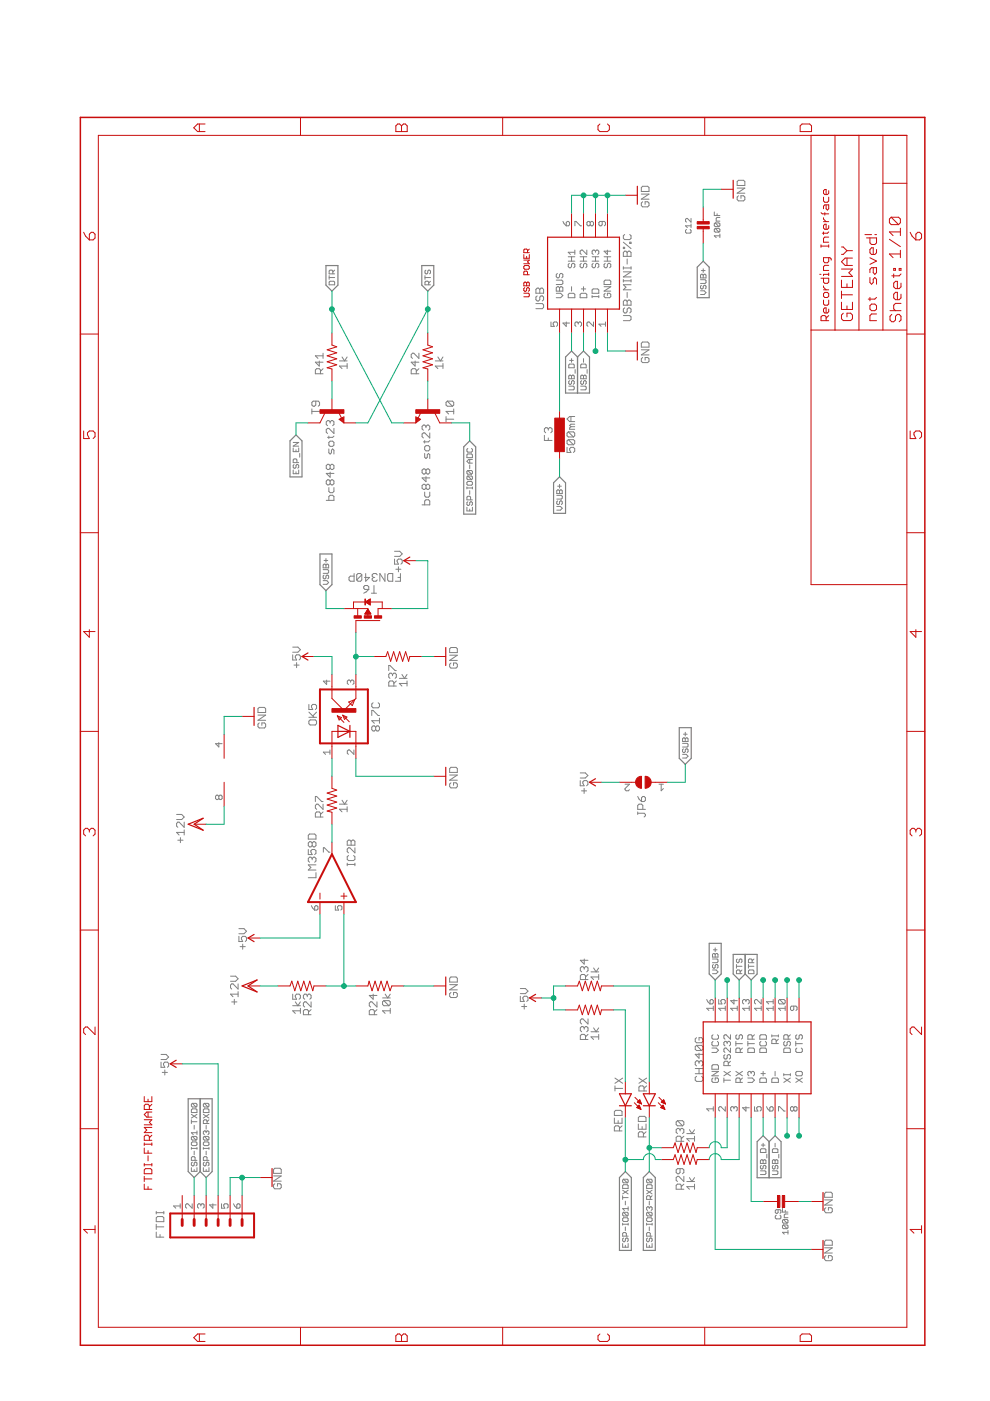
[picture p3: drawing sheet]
<svg xmlns="http://www.w3.org/2000/svg" width="210mm" height="297mm" viewBox="0 0 210 297" stroke-linecap="round" stroke-linejoin="round" font-family="sans-serif">
<g fill="none" stroke="#808080" stroke-width=".21">
<path d="M136 39.8l.2-.3h1.1l.3 .3v.8h-1.6zM156.3 38.5l.3-.3h1l.3 .3v.8h-1.6zM156.3 39.9h1.6l-1.6 1.1h1.6M69.8 59.8l.2-.2h.8l.2 .2v.6h-1.2zM69.8 58.4v.8M69.8 58.8h1.2M70.6 58.1v-.6l-.2-.2h-.4l-.2 .2v.6h1.2M71 57.3l-.4 .4M90.1 58.8h1.2M90.1 58.4v.8M90.3 57.3l-.2 .2v.4l.2 .2 .4-.2v-.4l.2-.2 .4 .2v.4l-.2 .2M91.3 59.6l-.4 .4"/>
<path d="M117.9 59.4h1.2l.2 .2v.5l-.2 .2h-1.2M118.2 58l-.3 .2v.5l.3 .2 .4-.2v-.5l.3-.2 .4 .2v.5l-.2 .2M119.4 46.9l.7 1M120.1 47.2l.4-.3 .3 .3v.4l-.3 .3h-.4zM120.5 55.4h1.4M120.5 54.4h1.4M120.7 55.8l-.2 .3v.4l.2 .3 .5-.3v-.4l.2-.3 .5 .3v.4l-.3 .3M121.2 54.4v1M121.9 53v1M121.9 53.5h-1.4l.4 .5M121.9 47.9v-1h.2l1 1h.2M123 55.4h1.4"/>
<path d="M123 54.4h1.4M123.3 55.8l-.3 .3v.4l.5 .3 .2-.3v-.4l.5-.3 .2 .3v.4l-.2 .3M123.7 54.4v1M124.4 53v1l-.9-1h-.2l-.3 .3v.4l.3 .3M125.1 47.2l.3-.3 .4 .3v.4l-.2 .3-.5-.3M125.1 47.2l-.2-.3-.5 .3v.4l.3 .3 .4-.3M125.1 47.2v.4M125.5 55.4h1.5M125.5 54.4h1.5M125.8 55.8l-.3 .3v.4l.3 .3 .5-.3v-.4l.2-.3 .5 .3v.4l-.3 .3M126.3 53.3l.2-.3 .5 .3v.4l-.3 .3M126.3 53.3l-.3-.3-.5 .3v.4l.3 .3"/>
<path d="M126.3 53.3v.2M126.3 54.4v1M127.7 46.9v.7l-.3 .3-.4-.3v-.4l.2-.3h.9l.3 .3v.4l-.3 .3M128.1 59.6l.2-.2h1l.2 .2v.7h-1.4zM128.1 55.4h1.4M128.1 54.4h1.4M128.3 55.8l-.2 .3v.4l.2 .3 .5-.3v-.4l.2-.3h.3l.2 .3v.4l-.2 .3M128.8 53v1l-.7-.7h1.4M128.8 54.4v1M132.2 53.5l.2-.2h.3l.3 .2 .2-.2h.3l.3 .2v.9h-1.6zM132.2 52.4h.2v.3h-.2zM132.2 56.5v.6"/>
<path d="M132.2 59.3v.5M132.2 59.5h1.6M132.2 57.6h1.6l-1.6 1.1h1.6M132.2 56.8h1.6M132.2 51.4l1.6 1.3M132.4 49.7l-.2 .3v.5l.2 .3h1.1l.3-.3v-.5l-.3-.3M133 53.5v.9M133 54.9v1.1M133.5 51.4h.3v.2h-.3zM133.8 56.5v.6M133.8 59.3v.5M136 41.1h1.6l-1.6 1.1h1.6"/>
<path d="M136.2 42.8l-.2 .3v.5l.2 .3h1.1l.3-.3v-.5l-.3-.3h-.5v.5M145.5 48.6l-.1 .3v.3l.1 .2h.8l.2-.2v-.3l-.2-.3M146.5 47.9h-1.1l.3 .4M146.5 46.3v.8l-.8-.8-.3 .2v.4l.1 .2M146.5 47.5v.8M148.5 58.3l.2-.2 .4 .2 .4-.2 .2 .2v.6h-1.2zM148.5 59.3h1l.2 .2v.4l-.2 .2h-1M148.7 57.4h.8M149.1 57v.8M149.1 58.3v.6M151.4 44.9v.8h1.2M151.7 47.3h.7l.2 .2v.4l-.2 .1"/>
<path d="M151.7 48.4h.7l.2 .2v.4l-.2 .2M151.7 48.4l-.3 .2v.4l.3 .2h.7M151.7 47.3l-.3 .2v.4l.3 .1h.7M151.7 48.4l.7 .8M151.7 47.3l.7 .7M152 45.3v.4M152.6 50h-1.2l.4 .4M152.6 49.6v.8M152.6 46.1h-.6l-.2 .2v.6h.8M156.6 41.5l-.3 .3v.5l.3 .3h1l.3-.3v-.5l-.3-.3h-.5v.6M67.7 76.5v1.1l-.8-.8h1.6M67.9 79.2v-.8l-.2-.2h-.6l-.2 .2v.8h1.6"/>
<path d="M68.5 78.2l-.6 .5M68.5 75.4h-1.6l.5 .6M68.5 74.9v1.1M72 76.5h1.6M72.5 75.7l.6 .8 .5-.8M73.6 77.6h-1.6l.5 .5M73.6 77.1v1M88 76.5v1.1l-.8-.8h1.6M88.3 79.2v-.8l-.3-.2h-.5l-.3 .2v.8h1.6M88.8 74.9v1.1l-1.1-1.1h-.2l-.3 .3v.5l.3 .3M88.8 78.2l-.5 .5M90.9 60.4v-.6l-.2-.2h-.4l-.2 .2v.6h1.2"/>
<path d="M92.3 76.5h1.6M92.8 75.7l.6 .8 .5-.8M93.9 77.6h-1.6l.5 .5M93.9 77.1v1M113.6 61.4l.3-.3h.3l.2 .3 .3-.3h.3l.3 .3v.8h-1.7zM113.6 64.4h1.4l.3 .2v.6l-.3 .2h-1.4M113.9 62.7l-.3 .3v.5l.3 .3h.3l.2-.3v-.5l.3-.3h.3l.3 .3v.5l-.3 .3M114.4 61.4v.8M116.8 68.3v.9h.7l-.2-.7 .2-.2h.5l.2 .2v.5l-.2 .2M117.9 62.2h1l.4 .5-.4 .4h-1M117.9 61l.3-.2 .4 .2 .5-.2 .2 .2v.7h-1.4zM118.6 61v.7"/>
<path d="M120.1 68.3v.9l-.7-.7h1.4M120.5 62.4l.2-.2h.9l.3 .2v.7h-1.4zM120.6 79.7l.2-.2 .4 .2 .4-.2 .2 .2v.6h-1.2zM120.8 77.2h.8l.2 .2v.6h-1.2v-.6zM120.8 76.4h.8M121.2 60.8v.9M121.2 76v.8M121.2 79.7v.6M121.9 78.4v.7M122.6 68.5l-.2-.2-.5 .2v.5l.2 .2M122.6 68.5l.2-.2 .5 .2v.5l-.2 .2M122.6 68.5v.2"/>
<path d="M123 62.4l.3-.2h.9l.2 .2v.7h-1.4zM123.1 79.7l.2-.2 .4 .2 .4-.2 .2 .2v.6h-1.2zM123.3 61.3h.9M123.3 77.2h.8l.2 .2v.6h-1.2v-.6zM123.7 60.8v.9M123.7 76v.8M123.7 79.7v.6M124.5 78.4v.7M125.5 61.5l.3-.2h.9l.3 .2v.7h-1.5zM125.5 62.9h1.5M125.5 62.7v.4M125.8 68.3v.9l-.9-.9h-.2l-.3 .2v.5l.3 .2"/>
<path d="M127 62.7v.4M128.1 60.8h1.4l-1.4 .9h1.4M128.3 62.2l-.2 .2v.5l.2 .2h1l.2-.2v-.5l-.2-.2h-.5v.5M128.4 68.7h-1.4l.4 .5M128.4 68.3v.9M132.2 66.9h1.3l.3 .3v.5l-.3 .3h-1.3M132.2 63.9l.2-.3h.3l.3 .3 .2-.3h.3l.3 .3v.8h-1.6zM132.4 65.3l-.2 .2v.6l.2 .3h.3l.3-.3v-.6l.2-.2h.3l.3 .2v.6l-.3 .3M133 62v1.1M133 63.9v.8M133.8 60.4h-1.6l.5 .5-.5 .5h1.6M136 74.2h1.6l-1.6 1h1.6"/>
<path d="M136.2 75.8l-.2 .3v.5l.2 .3h1.1l.3-.3v-.5l-.3-.3h-.5v.5M136.2 72.5h1.1l.3 .3v.8h-1.6v-.8zM148.5 61.7h.8l.4 .3-.4 .4h-.8M148.7 60.5l-.2 .2v.4l.2 .2 .4-.2v-.4l.2-.2 .4 .2v.4l-.2 .2M62.2 93.8h1.1l-1.1 .8h1.1M62.2 95v.8h1.1v-.8M62.2 99.7v.7h1.1v-.7M62.4 98.5l-.2 .2v.4l.2 .2 .4-.2v-.4l.1-.2 .4 .2v.4l-.2 .2M62.8 95.4v.4M62.9 98.1v-.6l-.1-.2h-.4l-.2 .2v.6h1.1M63.5 96.1v.8M66.1 87.2h1.7"/>
<path d="M66.1 86.7v1.1M67 85v.9l-.3 .2h-.3l-.3-.2v-.6l.3-.3h1.1l.3 .3v.6l-.3 .2M69.7 93.8l.3-.3h.5l.3 .3v.6l-.3 .2h-.5l-.3-.2zM69.7 95.2v.8l.3 .3 .3-.3v-.5l.2-.3 .3 .3v.8M69.7 92.5v.5M70 89.5l.3-.3h.2l.3 .3v.5l-.3 .3M70 98.7l.3-.3h.2l.3 .3v.6l-.3 .2h-.2l-.3-.2M70 89.5l-.3-.3h-.3l-.2 .3v.5l.2 .3M70 98.7l-.3-.3h-.3l-.2 .3v.6l.2 .2h.3l.3-.2M70 89.5v.2M70 98.7v.6M70.8 90.8v1.1l-1.1-1.1h-.3l-.2 .3v.5l.2 .3"/>
<path d="M70.8 92.5l-.3 .2h-1.1M90 94.8l.3-.3h.5l.3 .3v.5l-.3 .3h-.5l-.3-.3zM90 96.1v.8l.3 .3 .3-.3v-.5l.2-.3 .3 .3v.8M90 93.4v.5M90.3 90.4l.3-.3h.2l.3 .3v.6l-.3 .2M90.3 99.7l.3-.3h.2l.3 .3v.5l-.3 .3h-.2l-.3-.3M90.3 90.4l-.3-.3h-.2l-.3 .3v.6l.3 .2M90.3 99.7l-.3-.3h-.2l-.3 .3v.5l.3 .3h.2l.3-.3M90.3 90.4v.3M90.3 99.7v.5M91.1 91.8v1.1l-1.1-1.1h-.2l-.3 .2v.6l.3 .3M91.1 93.4l-.3 .3h-1"/>
<path d="M94.6 88.9h1.6M94.6 88.3v1.1M94.8 85l-.2 .3v.6l.2 .2h1.1M94.8 85h1.1l.3 .3v.6l-.3 .2M94.8 85l1.1 1.1M96.2 87.2h-1.6l.5 .6M96.2 86.7v1.1M99.2 95.1l-.2 .2v.4l.2 .2h.8l.2-.2v-.4l-.2-.2M99.2 96.2h.8l.2 .2v.6h-1.2v-.6zM99.2 99.8l-.2 .1v.4l.2 .2h.8M99.2 99.8h.8l.2 .1v.4l-.2 .2M99.2 99.8l.8 .7"/>
<path d="M99.6 97.4v.8M99.6 98.6v.8M100.2 97.4h-.8l-.4 .4 .4 .4h.8M115.4 92.3v1.1h1.7M116.2 90.9l-.2-.2h-.3l-.3 .2v.6l.3 .3M116.2 90.9v.3M116.2 92.9v.5M116.2 90.9l.3-.2h.3l.3 .2v.6l-.3 .3M120.2 94.8v1.1h.9l-.3-.5v-.3l.3-.3h.5l.3 .3v.6l-.3 .2M120.5 91.6l-.3 .2v.6l.3 .2h1.1M120.5 93.2l-.3 .3v.5l.3 .3h1.1M120.5 93.2h1.1l.3 .3v.5l-.3 .3"/>
<path d="M120.5 91.6h1.1l.3 .2v.6l-.3 .2M120.5 93.2l1.1 1.1M120.5 91.6l1.1 1M120.6 81.9h1l.2 .2v.4l-.2 .2h-1M120.8 80.7l-.2 .2v.4l.2 .2 .4-.2v-.4l.2-.2 .4 .2v.4l-.2 .2M121.1 90.5l-.3 .2v.3h1.1M121.1 90.5h.8M121.1 88.3v1.1M121.9 89.9h-.8l-.3 .3 .3 .3M121.9 88.3h-1.1l-.6 .5 .6 .6h1.1M123.1 81.9h1l.2 .2v.4l-.2 .2h-1M123.3 80.7l-.2 .2v.4l.2 .2 .4-.2v-.4l.2-.2 .4 .2v.4l-.2 .2"/>
<path d="M62.8 100v.4M68.5 119.8l.2-.2 .4 .2 .4-.2 .2 .2v.6h-1.2zM68.7 118.8h.8M69.1 118.4v.8M69.1 119.8v.6M69.2 106.1h1.6v-.8l-.3-.3h-.5l-.3 .3v.8M69.7 103.4v.8l.3 .3h.5l.3-.3v-.8M70 102l.3-.3h.2l.3 .3v.6l-.3 .2h-.2l-.3-.2M70 102l-.3-.3h-.3l-.2 .3v.6l.2 .2h.3l.3-.2M70 100.1v1.1l-.8-.8h1.6M70 102v.6M83.7 118.5v1.1h.8l-.3-.5v-.3l.3-.3h.5l.3 .3v.5l-.3 .3"/>
<path d="M83.7 116.9h1.1l.5 .5-.5 .6h-1.1M89.5 107h1.6v-.8l-.3-.2h-.5l-.3 .2v.8M90 104.3v.8l.3 .3h.5l.3-.3v-.8M90.3 103l.3-.3h.2l.3 .3v.5l-.3 .3h-.2l-.3-.3M90.3 103l-.3-.3h-.2l-.3 .3v.5l.3 .3h.2l.3-.3M90.3 101v1.1l-.8-.8h1.6M90.3 103v.5M99 103.3v.4M99 107.5v.8h1.2v-.8M99 103.5h1.2M99.2 100.9l-.2 .2v.4l.2 .2h.8M99.2 100.9l.8 .8"/>
<path d="M99.2 102.1h.8l.2 .2v.4l-.2 .2h-.8l-.2-.2v-.4zM99.2 106.4l-.2 .2v.4l.2 .2 .4-.2v-.4l.2-.2 .4 .2v.4l-.2 .2M99.2 100.9h.8l.2 .2v.4l-.2 .2M99.6 104v.8M99.6 107.9v.4M99.8 106v-.6l-.2-.2h-.4l-.2 .2v.6h1.2M100.2 103.3v.4M118 105h1l.2 .2v.4l-.2 .2h-1M118 107.4h.8l.4 .4-.4 .4h-.8M118.2 106.2l-.2 .2v.4l.2 .2 .4-.2v-.4l.2-.2 .4 .2v.4l-.2 .2M118.2 103.9l.4 .2 .4-.2 .2 .2v.5h-1.2v-.5zM118.2 103.1h.8"/>
<path d="M118.6 102.7v.8M118.6 104.1v.5M62.1 138.8v1.1h.8l-.3-.5v-.3l.3-.3h.5l.3 .3v.6l-.3 .2M62.1 137.2h1.1l.5 .6-.5 .5h-1.1M68.5 120.8h1l.2 .2v.4l-.2 .2h-1M68.5 123.1h.8l.4 .4-.4 .4h-.8M68.7 121.9l-.2 .2v.4l.2 .2 .4-.2v-.4l.2-.2 .4 .2v.4l-.2 .2M75.1 121.6v1.6h-.8l-.3-.2v-.6l.3-.2h.8M76.7 121.9v1.1l-.2 .2h-.6l-.3-.2M76.7 121.9l-.2-.3h-.6l-.3 .3v1.1M76.7 121.9l-1.1 1.1M77.4 124.1h.5l.3 .3v.6h-.8l-.3-.3v-.3z"/>
<path d="M77.5 121.6v1.6l.9-.8h-1.1M78.2 125l-1.1 .8M78.7 125.8h1.1M79.2 122.4l-.3 .3v.3l.3 .2h.5l.3-.2M79.2 122.4h.3M79.3 124.1v1.7M80 121.9l-.3-.3h-.5l-.3 .3v.3l.3 .2M81.6 121.6v1.6l-1.1-1.6v1.6M82.4 121.6h.9v1.6h-.9l-.2-.2v-1.1zM83.9 120.7h1.1M84.4 122.4h.5M84.5 120.2v1"/>
<path d="M84.9 121.6v1.6h-1.1M95.3 137.6l.3-.3h1.1l.3 .3v.8h-1.7zM95.3 138.9h1.7l-1.7 1.1h1.7M46.4 157.4v1l-.7-.7h1.4M54.7 150.3l.3-.3h1.1l.2 .3v.8h-1.6zM54.7 151.6h1.6l-1.6 1.1h1.6M55 153.3l-.3 .2v.6l.3 .2h1.1l.2-.2v-.6l-.2-.2h-.6v.5M62.3 141h1.1M62.9 140.5v1.1M65.5 151l1.1 1.1M65.5 149.4v1h.8l-.3-.5v-.3l.3-.2h.5l.3 .2v.6l-.3 .2M65.5 152.1h1.6"/>
<path d="M65.8 152.6h1l.3 .3v.5l-.3 .3h-1l-.3-.3v-.5zM67.1 151l-.8 .8M69.3 144.2v.9l-.7-.7h1.4M70 159.5h-1.4l.4 .4M70 159v.9M74.3 144.4l.3-.2 .4 .2v.5l-.2 .2M74.3 144.4l-.2-.2-.5 .2v.5l.3 .2M74.3 144.4v.3M75 159v.9l-.9-.9h-.2l-.3 .2v.5l.3 .2M78.8 151.7v-1.1h.3l1.1 1.1h.3M79.1 149l-.3 .3v.5l.3 .3h1.1l.3-.3v-.5l-.3-.3M79.7 154.2l-.3-.3h-.3l-.3 .3v.5l.3 .3h.3l.3-.3"/>
<path d="M79.7 154.2l.2-.3h.3l.3 .3v.5l-.3 .3h-.3l-.2-.3M79.7 154.2v.5M80.5 152.3v1.1M80.5 152.8h-1.7l.6 .6M82.4 142.2v-1.1h.3l1.1 1.1h.2M83.2 143l-.2-.3h-.3l-.3 .3v.6l.3 .2M83.2 143l.3-.3h.3l.2 .3v.6l-.2 .2M83.2 143v.3M83.5 145.5v-.8l-.3-.3h-.5l-.3 .3v.8h1.6M84 144.4l-.5 .5M84.7 143.8h1.6M85.2 143l.6 .8 .5-.8"/>
<path d="M86.3 144.9h-1.6l.5 .6M86.3 144.4v1.1M95.6 140.6l-.3 .2v.6l.3 .2h1.1l.3-.2v-.6l-.3-.2h-.5v.5M144.7 159.9h.8l.4 .4-.4 .4h-.8M144.7 156.6l.2-.2 .4 .2 .4-.2 .2 .2v.6h-1.2zM144.7 157.6h1l.2 .2v.4l-.2 .2h-1M144.9 158.8l-.2 .2v.4l.4 .2 .2-.2v-.4l.4-.2 .2 .2v.4l-.2 .2M144.9 155.7h.8M145.3 155.3v.7M145.3 156.6v.6M37.4 172.7h1.1l.6 .5-.6 .6h-1.1M37.7 178.1h1.1"/>
<path d="M38.2 177.6v1.1M39.1 176.5h-1.7l.6 .5M39.1 174.3v1.1l-1.1-1.1h-.3l-.3 .3v.5l.3 .3M39.1 176v1M46.4 168.8l-.2-.2-.5 .2v.5l.2 .2 .5-.2M46.4 168.8l.2-.2 .5 .2v.5l-.2 .2-.5-.2M46.4 168.8v.5M65.4 177.1l.2-.3h1.1l.3 .3v.8h-1.6zM66.2 178.7l.3-.2h.2l.3 .2v.6l-.3 .3h-.2l-.3-.3M66.2 178.7l-.3-.2h-.3l-.2 .2v.6l.2 .3h.3l.3-.3M66.2 178.7v.6M66.9 169.9v-1h.2l1.1 1h.3"/>
<path d="M67.9 173.2v-.8l-.2-.3h-.6l-.2 .3v.8h1.6M68.5 170.5v1.1l-1.1-1.1h-.3l-.2 .3v.5l.2 .3M68.5 172.1l-.6 .6M72 170.5h1.6M72.5 169.7l.6 .8 .5-.8M73.6 171v1.1M73.6 171.6h-1.6l.5 .5M73.6 178.4l.3-.3h.3l.2 .3 .3-.3h.3l.2 .3v.8h-1.6zM74.4 178.4v.8M75.2 179.7v1.1l-1-1.1h-.3l-.3 .3v.6l.3 .2M95.3 164.3h1.7l-1.7 1.1h1.7M95.6 162.7h1.1l.3 .3v.8h-1.7v-.8z"/>
<path d="M95.6 166l-.3 .2v.6l.3 .2h1.1l.3-.2v-.6l-.3-.2h-.5v.5M123 165.5v1.1h.8l-.2-.5v-.3l.2-.3h.6l.3 .3v.5l-.3 .3M123 163.9h1.1l.6 .5-.6 .6h-1.1M123.3 167.7h1.1M123.8 167.2v1M132.5 166.3h1l-1 .9 .3 .5h.4l.3-.3M135.2 172.4h1.4l.2 .3v.3l-.2 .2M135.2 172.1v.6M135.2 168.9l.3 .5 .5 .5M136 169.1l.3-.2h.3l.2 .2v.6l-.2 .2h-.6zM136.3 171.6v-.8l-.3-.3h-.5l-.3 .3v.8h1.6M139.7 166.3h1"/>
<path d="M140.2 166.3v1.4l.5-.5M50.7 198.5v1.1h.8l-.3-.5v-.3l.3-.3h.5l.3 .3v.5l-.3 .3M50.7 196.9h1l.6 .5-.6 .6h-1M65.4 180.1v1.1h.8l-.3-.6v-.2l.3-.3h.5l.3 .3v.5l-.3 .3M66 192l.7 1M66.2 182l.3-.3h.2l.3 .3v.5l-.3 .3M66.2 182l-.3-.3h-.3l-.2 .3v.5l.2 .3M66.2 182v.3M66.7 192.3l.5-.3 .2 .3v.4l-.2 .3h-.5zM67 185v1.1h-1.6M67 183.4h-1.6l.5 .5-.5 .6h1.6M68.6 180.7v-1h.2l.9 1h.3"/>
<path d="M71.1 192v1h.7l-.2-.5 .2-.5h.5l.2 .3v.4l-.2 .3M73.6 183.3h1.6M73.6 183v.6M73.9 181.4l-.3 .3v.5l.3 .3h1.1l.2-.3v-.5l-.2-.3M75.2 183v.6M48.9 207h1.1l.5 .5-.5 .5h-1.1M49.1 212.4h1.1M49.7 211.9v1.1M50.5 210.8h-1.6l.5 .5M50.5 208.6v1.1l-1.1-1.1h-.3l-.2 .3v.5l.2 .3M50.5 210.2v1.1M50.9 200.7h1.1"/>
<path d="M51.5 200.2v1.1M62.1 210.8v1.1h.8l-.3-.6v-.2l.3-.3h.5l.3 .3v.5l-.3 .3M62.1 213.2h1.6M62.6 212.4l.6 .8 .5-.8M63.7 214.3h-1.6l.5 .6M63.7 213.8v1.1M65.2 211.1l-.3-.3h-.3l-.3 .3v.5l.3 .3M65.2 211.1l.2-.3h.3l.3 .3v.5l-.3 .3M65.2 211.1v.2M65.4 215.1v-.8l-.2-.2h-.6l-.3 .2v.8h1.7M66 212.4v1.1l-1.1-1.1h-.3l-.3 .3v.5l.3 .3M66 214.1l-.6 .5"/>
<path d="M79.1 210.8v1.1l-.8-.8h1.6M79.4 215.1v-.8l-.3-.2h-.5l-.3 .2v.8h1.6M79.9 212.4v1.1l-1.1-1.1h-.2l-.3 .3v.5l.3 .3M79.9 214.1l-.5 .5M81.1 211.6h1.6M81.4 212.2l-.3 .2v.6l.3 .2h1.1M81.4 212.2h1.1l.2 .2v.6l-.2 .2M81.4 212.2l1.1 1M81.7 210.8l.5 .8 .5-.8M82.7 214.3h-1.6l.6 .6M82.7 213.8v1.1M95.3 208.8h1.7l-1.7 1.1h1.7"/>
<path d="M95.6 207.1h1.1l.3 .3v.8h-1.7v-.8zM95.6 210.4l-.3 .3v.5l.3 .3h1.1l.3-.3v-.5l-.3-.3h-.5v.5M110.3 211.2v1.1h.8l-.2-.5v-.3l.2-.3h.6l.3 .3v.5l-.3 .3M110.3 209.6h1.1l.6 .5-.6 .6h-1.1M110.6 213.4h1.1M111.1 212.9v1.1M123.9 217.9l-.3-.2h-.3l-.3 .2v.6l.3 .3M123.9 205.2l-.3-.2h-.3l-.3 .2v.6l.3 .3M123.9 205.2l.2-.2h.3l.3 .2v.6l-.3 .3M123.9 217.9l.2-.2h.3l.3 .2v.6l-.3 .3M123.9 203.3v1.1l-.9-.8h1.7M123.9 205.2v.3"/>
<path d="M123.9 217.9v.3M124.1 207.7v-.8l-.2-.3h-.6l-.3 .3v.8h1.7M124.7 216v1.1l-1.1-1.1h-.3l-.3 .3v.5l.3 .3M124.7 219.3l-.6 .5M124.7 206.6l-.6 .5M125.3 218.8h1.6M125.3 206.1h1.6M125.9 217.9l.5 .9 .5-.9M125.9 205.2l.5 .9 .5-.9M126.9 219.8h-1.6l.6 .6M126.9 206.6v1.1M126.9 219.3v1.1"/>
<path d="M126.9 207.1h-1.6l.6 .6M149.8 211.9l.7 1M150.5 212.2l.5-.3 .2 .3v.4l-.2 .3h-.5zM151.1 203.3h.9l.2 .2v.4l-.2 .2h-.9M151.1 205.7h.7l.4 .4-.4 .3h-.7M151.1 202.4l.2-.2 .3 .2 .4-.2 .2 .2v.5h-1.1zM151.2 219.4l-.3 .2v.5l.3 .2h.9l.2-.2v-.5l-.2-.2M151.2 213.3v.9M151.2 213.8h-1.4l.5 .4M151.3 204.5l-.2 .2v.4l.3 .2 .2-.2v-.4l.4-.2 .2 .2v.4l-.2 .2M151.3 201.4h.7M151.6 201v.8"/>
<path d="M151.6 202.4v.5M152.4 211.9v1h.7l-.3-.5 .3-.5h.4l.3 .3v.4l-.3 .3M153.8 213.3v.9M153.8 213.8h-1.4l.4 .4M154.9 219.4v.9l-1-.9-.4 .2v.5l.2 .2M155.6 211.9v1l-.7-.7h1.4M156.1 204.9h1.2M156.1 204.5v.8M156.3 219.4l-.3 .2v.5l.3 .2 .4-.2v-.5l.3-.2 .4 .2v.5l-.2 .2M156.3 213.3v.9M156.3 213.8h-1.4l.5 .4M156.3 203.3l-.2 .2v.4l.2 .2 .4-.2v-.4l.2-.2 .4 .2v.4l-.2 .2"/>
<path d="M156.9 206.4v-.5l-.2-.2h-.4l-.2 .2v.5h1.2M157.3 205.7l-.4 .4M158.2 212.2v.2M158.2 212.2l-.3-.3-.5 .3v.4l.3 .3M158.2 212.2l.2-.3 .5 .3v.4l-.3 .3M158.7 204.5v.8M158.7 204.9h1.2M158.9 213.8h-1.5l.5 .4M158.9 213.3v.9M158.9 205.7h.8l.2 .2v.5h-1.2v-.5zM159.5 204.1v-.6l-.2-.2h-.4l-.2 .2v.6h1.2M159.9 203.3l-.4 .4"/>
<path d="M160 219.4l-.5 .5M161.1 219.6l.2-.2h1l.2 .2v.7h-1.4zM161.4 211.9v1l-1-1-.4 .3v.4l.2 .3M161.4 213.3v.9M161.4 213.8h-1.4l.4 .4M163.6 219.4v.5M163.6 219.6h1.4M163.9 211.9v1M163.9 213.3v.9M163.9 213.8h-1.4l.5 .4M163.9 212.4h-1.4l.5 .5M165 219.4v.5"/>
<path d="M165.3 211.9h.9l.3 .3v.4l-.3 .3M165.3 211.9l-.2 .3v.4l.2 .3h.9M165.3 211.9l.9 1M166.5 213.3v.9M166.5 213.8h-1.4l.4 .4M167.6 219.4l-.5 .5M168.3 213.3v.7l-.2 .2-.5-.2v-.4l.2-.3h1l.2 .3v.4l-.2 .2M169 219.4l-.3 .2v.5l.3 .2 .4-.2v-.5l.3-.2 .4 .2v.5l-.2 .2M34.1 225.2v1.1h.8l-.2-.6v-.2l.2-.3h.6l.3 .3v.5l-.3 .3M34.1 223.6h1.1l.6 .5-.6 .5h-1.1M34.4 227.4h1.1M34.9 226.8v1.1"/>
<path d="M40.6 235.3l.2-.2h.8l.2 .2v.6h-1.2zM40.6 237.4v.8M40.6 237.8h1.2M40.6 236.3l1.2 .7M40.8 233.9l-.2 .2v.4l.2 .2h.8M40.8 233.9h.8l.2 .2v.4l-.2 .2M40.8 233.9l.8 .8M41.2 238.6v.8M41.8 239.8v.8M41.8 236.3l-1.2 .7M43.1 235.3l.2-.2h.8l.2 .2v.6h-1.2zM43.1 236.3l1.2 .7"/>
<path d="M43.3 233.9l-.2 .2v.4l.2 .2h.8M43.3 233.9h.8l.2 .2v.4l-.2 .2M43.3 233.9l.8 .8M43.7 240l-.2-.2-.4 .2v.4l.2 .2M43.7 240l.2-.2 .4 .2v.4l-.2 .2M43.7 238.6v.8M43.7 240v.2M43.9 238.2v-.6l-.2-.2h-.4l-.2 .2v.6h1.2M44.3 237.4l-.4 .4M44.3 236.3l-1.2 .7M124.1 220.4v-.8l-.2-.3h-.6l-.3 .3v.8h1.7M130.3 235.7l.2-.3h1.1l.3 .3v.8h-1.6z"/>
<path d="M130.3 237v1.1h1.6v-1.1M130.4 230.8h1.6M130.4 230.2v1.1M130.4 228.6l1.6 1.1M131.1 237.6v.5M131.3 239.8v-.8l-.2-.3h-.6l-.2 .3v.8h1.6M131.9 238.7l-.6 .5M132 228.6l-1.6 1.1M135.3 237l.3-.3h1.1l.3 .3v.8h-1.7zM135.3 238.3v1.1h1.7v-1.1M135.5 228.6l1.6 1.1M136.1 238.9v.5"/>
<path d="M136.5 231.3v-.8l-.2-.3h-.6l-.2 .3v.8h1.6M137 240l-.6 .5M137.1 230.2l-.6 .6M137.1 228.6l-1.6 1.1M143.6 237.6h1.1l.3 .3v.5l-.3 .3M143.6 237.6l-.2 .3v.5l.2 .3h1.1M143.6 237.6l1.1 1.1M144.2 239.5l-.3-.3h-.3l-.2 .3v.6l.2 .2M144.2 239.5l.2-.3h.3l.3 .3v.6l-.3 .2M144.2 239.5v.3M146.2 239.5l.5 .8 .6-.8M147.4 227.6h1.6"/>
<path d="M147.4 226.5h1.6M147.7 228.2l-.3 .3v.5l.3 .3h1.1l.2-.3v-.5l-.2-.3M147.7 220l-.3 .3v.5l.3 .3h1.1l.2-.3v-.5l-.2-.3h-.6v.6M147.7 221.6l-.3 .3v.6l.3 .2h1.1M147.7 221.6h1.1l.2 .3v.6l-.2 .2M147.7 221.6l1.1 1.1M148.2 225.2l-.2-.3h-.3l-.3 .3v.5l.3 .3M148.2 225.2l.3-.3h.3l.2 .3v.5l-.2 .3M148.2 223.3v1.1l-.8-.9h1.6M148.2 225.2v.3M148.2 226.5v1.1M150.9 227.2h1.4l-1.4 .9h1.4"/>
<path d="M150.9 222.2h1l.4 .5-.4 .4h-1M151.2 228.6l-.3 .2v.5l.3 .2h.9l.2-.2v-.5l-.2-.2h-.5v.4M151.2 220.8l-.3 .2v.5l.3 .2h.9l.2-.2v-.5l-.2-.2M151.2 225.7h.9l.2 .3v.7h-1.4v-.7zM151.2 235.1h-1.4l.5 .5M151.2 234.6v1M153.5 229h1.4M153.5 228.6v.9M153.5 227.2l1.4 .9M153.7 223.6l-.2 .2v.5l.4 .2 .3-.2v-.5l.4-.2 .3 .2v.5l-.3 .2M153.8 234.6v1l-1-1-.4 .3v.4l.2 .3M154.2 221l-.3-.2h-.2l-.2 .2v.5l.2 .2"/>
<path d="M154.2 221l.2-.2h.2l.3 .2v.5l-.3 .2M154.2 221v.3M154.4 225.9v-.7l-.2-.2h-.5l-.2 .2v.7h1.4M154.9 222.2v.9l-1-.9-.4 .2v.5l.2 .2M154.9 227.2l-1.4 .9M154.9 225l-.5 .5M155.6 234.9l.3-.3 .4 .3v.4l-.2 .3M155.6 234.9l-.2-.3-.5 .3v.4l.3 .3M155.6 234.9v.2M156 220.8v.9M156 227.2l1.4 .9M156 221.3h1.4"/>
<path d="M157 229.5v-.7l-.3-.2h-.4l-.3 .2v.7h1.4M157 223.1v-.7l-.3-.2h-.4l-.3 .2v.7h1.4M157.4 228.6l-.4 .4M157.4 227.2l-1.4 .9M157.4 222.2l-.4 .5M158.2 234.6v1l-.8-.7h1.5M158.6 228.6h.9l.5 .4-.5 .5h-.9M158.6 220.8v.9M158.6 221.3h1.4M158.8 222.2h.9l.3 .2v.7h-1.4v-.7zM159.3 227.4l-.3-.2-.4 .2v.5l.2 .2M159.3 227.4l.2-.2 .5 .2v.5l-.3 .2"/>
<path d="M159.3 227.4v.2M159.5 220.3v-.7l-.2-.2h-.5l-.2 .2v.7h1.4M160 234.6v1h.7l-.3-.5v-.2l.3-.3h.5l.2 .3v.4l-.2 .3M161.1 228.8l.2-.2h1l.2 .2v.7h-1.4zM161.1 222.4l.2-.2h1l.2 .2v.7h-1.4zM161.3 220.8l-.2 .2v.5l.2 .2h1l.2-.2v-.5l-.2-.2M161.3 227.6h1M161.8 227.2v.9M162.5 234.6l.7 1M163.2 234.9l.5-.3 .2 .3v.4l-.2 .3h-.5zM163.6 228.8l.3-.2h.9l.2 .2v.7h-1.4zM164.3 227.2v.9"/>
<path d="M164.6 221.3v-.7l-.3-.3h-.4l-.3 .3v.7h1.4M165 220.3l-.4 .5M165.1 235.6v-1h.2l.9 1h.3M166.2 228.6l1.4 .9M166.2 222.4l.2-.2h.9l.3 .2v.7h-1.4zM166.2 227.9h1.4M166.2 227.6v.5M166.4 220.8l-.2 .2v.5l.4 .2 .3-.2v-.5l.2-.2h.2l.3 .2v.5l-.3 .2M167.1 220.3v-.7l-.2-.2h-.5l-.2 .2v.7h1.4M167.6 228.6l-1.4 .9M167.6 227.6v.5M168.3 234.9l-.2-.3-.5 .3v.4l.2 .3 .5-.3"/>
<path d="M168.3 234.9l.2-.3 .5 .3v.4l-.2 .3-.5-.3M168.3 234.9v.4M168.7 227.4l.3-.2h.9l.2 .2v.5l-.2 .2h-.9l-.3-.2zM168.7 228.6l1.4 .9M168.7 220.8v.9M168.7 221.3h1.4M169 222.2l-.3 .2v.5l.3 .2h.9l.2-.2v-.5l-.2-.2M170.1 228.6l-1.4 .9M33.1 257.1h1.6M33.1 256.8v.6M33.1 259.6v1.1M33.4 257.9h1.1l.2 .3v.8h-1.6v-.8z"/>
<path d="M34.7 256.8v.6M38.2 255.7h-1.4l.5 .5M38.2 255.2v1M40.6 247.6v.7h1.2v-.7M40.6 243.5h1.2M40.6 242.3l.2-.2h.8l.2 .2v.4l-.2 .2h-.8l-.2-.2zM40.6 243.3v.4M40.7 255.2v1l-.9-1-.5 .3v.4l.3 .3M40.8 246.4l-.2 .2v.4l.2 .2 .4-.2v-.4l.2-.2 .4 .2v.4l-.2 .2M40.8 240.9l-.2 .2v.4l.2 .2h.8M40.8 240.9h.8l.2 .2v.4l-.2 .2M40.8 240.9l.8 .8"/>
<path d="M41.2 244.1v.7M41.2 248v.3M41.4 246v-.6l-.2-.2h-.4l-.2 .2v.6h1.2M41.8 243.3v.4M41.8 240.2h-1.2l.4 .4M42.6 255.5l-.2-.3-.5 .3v.4l.2 .3M42.6 255.5l.2-.3 .5 .3v.4l-.2 .3M42.6 255.5v.2M43.1 243.3v.4M43.1 247.6v.7h1.2v-.7M43.1 243.5h1.2M43.3 240.9l-.2 .2v.4l.2 .2h.8"/>
<path d="M43.3 242.1h.8l.2 .2v.4l-.2 .2h-.8l-.2-.2v-.4zM43.3 246.4l-.2 .2v.4l.2 .2 .4-.2v-.4l.2-.2 .4 .2v.4l-.2 .2M43.3 240.9h.8l.2 .2v.4l-.2 .2M43.3 240.9l.8 .8M43.7 244.1v.7M43.7 248v.3M43.9 246v-.6l-.2-.2h-.4l-.2 .2v.6h1.2M44.3 243.3v.4M45.1 255.2v1l-.7-.7h1.4M47 255.2v1h.7l-.3-.7 .3-.3h.4l.3 .3v.4l-.3 .3M49.5 255.2l.7 1M50.4 255.2l.5 .3v.4l-.2 .3h-.5v-.7z"/>
<path d="M58 249.3h1.6l-1.6 1.1h1.6M58.3 251l-.3 .2v.6l.3 .3h1.1l.2-.3v-.6l-.2-.2h-.6v.5M58.3 247.7h1.1l.2 .3v.8h-1.6v-.8zM132 259.6h1.2M132 251.4l.2-.2h.8l.2 .2v.6h-1.2zM132 253.5v.8M132 259.4v.4M132 253.9h1.2M132 252.3l1.2 .8M132.2 258.2h.8l.2 .2v.4l-.2 .2h-.8l-.2-.2v-.4zM132.2 250h.8l.2 .2v.4l-.2 .2M132.2 257l-.2 .2v.4l.2 .2h.8"/>
<path d="M132.2 257h.8l.2 .2v.4l-.2 .2M132.2 250l-.2 .2v.4l.2 .2h.8M132.2 257l.8 .8M132.2 250l.8 .8M132.6 254.7v.8M133.2 255.9v.7M133.2 259.4v.4M133.2 256.2h-1.2l.4 .4M133.2 252.3l-1.2 .8M136.4 241v-.8l-.3-.2h-.5l-.3 .2v.8h1.7M137.1 259.4v.4M137.1 259.6h1.2"/>
<path d="M137.1 252.3l1.2 .8M137.3 258.2h.8l.2 .2v.4l-.2 .2h-.8l-.2-.2v-.4zM137.3 250l-.2 .2v.4l.2 .2h.8M137.3 251.2h.8l.2 .2v.6h-1.2v-.6zM137.3 257l-.2 .2v.4l.2 .2h.8M137.3 250h.8l.2 .2v.4l-.2 .2M137.3 257h.8l.2 .2v.4l-.2 .2M137.3 257l.8 .8M137.3 250l.8 .8M137.7 256.1l.2-.2 .4 .2v.3l-.2 .2M137.7 256.1l-.2-.2-.4 .2v.3l.2 .2M137.7 254.7v.8"/>
<path d="M137.7 256.1v.1M137.9 254.3v-.6l-.2-.2h-.4l-.2 .2v.6h1.2M138.3 259.4v.4M138.3 253.5l-.4 .4M138.3 252.3l-1.2 .8M144.2 247.8v.8l-.3 .3h-.3l-.2-.3v-.5l.2-.3h1.1l.3 .3v.5l-.3 .3M144.4 252.1v-.8l-.2-.2h-.6l-.2 .2v.8h1.6M144.4 242v-.8l-.2-.3h-.6l-.2 .3v.8h1.6M145 249.4v1.1l-1.1-1.1h-.3l-.2 .3v.5l.2 .3M145 251.1l-.6 .5M145 240.9l-.6 .5M145.6 250.5h1.7"/>
<path d="M145.6 240.3h1.7M146.2 249.7l.5 .8 .6-.8M147.3 251.6h-1.7l.6 .5M147.3 240.9v1.1M147.3 251.1v1M147.3 241.4h-1.7l.6 .6M161.2 248.2h1l.2 .2v.4l-.2 .2h-1M161.2 243.8l.2-.2h.8l.2 .2v.5h-1.2zM161.2 246.1l.2-.2 .4 .2 .4-.2 .2 .2v.6h-1.2zM161.4 247.1l-.2 .2v.3l.2 .2 .4-.2v-.3l.4-.2 .2 .2v.3l-.2 .2M161.4 242.8h.8M161.8 242.4v.8"/>
<path d="M161.8 246.1v.6M162.6 244.7v.8M163.8 246.1l.2-.2 .3 .2 .4-.2 .2 .2v.6h-1.1zM163.8 243.8l.2-.2h.7l.2 .2v.5h-1.1zM163.8 248.2h.9l.2 .2v.4l-.2 .2h-.9M164 247.1l-.2 .2v.3l.2 .2 .3-.2v-.3l.2-.2h.2l.2 .2v.3l-.2 .2M164.3 242.4v.8M164.3 246.1v.6M164.6 257.6l-.2 .3v.3l.2 .2h.8l.2-.2v-.3l-.2-.3M165 256.5v.6l-.2 .2-.4-.2v-.4l.2-.2h.8l.2 .2v.4l-.2 .2M165.1 244.7v.8M165.9 256.2v.8h1.2"/>
<path d="M166.1 258.6h.8l.2 .1v.4l-.2 .2M166.1 259.7h.8l.2 .2v.4l-.2 .2M166.1 259.7l-.2 .2v.4l.2 .2h.8M166.1 258.6l-.2 .1v.4l.2 .2h.8M166.1 259.7l.8 .8M166.1 258.6l.8 .7M166.5 256.6v.4M167.1 257.4h-.6l-.2 .2v.6h.8M174.8 254.4h1.7l-1.7 1.1h1.7M175.1 256.1l-.3 .2v.6l.3 .2h1.1l.3-.2v-.6l-.3-.2h-.6v.5M175.1 252.8h1.1l.3 .2v.9h-1.7v-.9zM33.1 261.2v1.1h1.6"/>
<path d="M33.1 260.1h1.6M33.9 261.7v.6M132 263.7v.7h1.2v-.7M132.2 262.5l-.2 .2v.4l.2 .2 .4-.2v-.4l.2-.2 .4 .2v.4l-.2 .2M132.6 260.1v.8M132.6 264v.4M132.8 262.1v-.6l-.2-.2h-.4l-.2 .2v.6h1.2M137.1 263.7v.7h1.2v-.7M137.3 262.5l-.2 .2v.4l.2 .2 .4-.2v-.4l.2-.2 .4 .2v.4l-.2 .2M137.7 260.1v.8M137.7 264v.4M137.9 262.1v-.6l-.2-.2h-.4l-.2 .2v.6h1.2"/>
<path d="M167.1 261.3h-1.2l.4 .4M167.1 260.9v.8M174.8 264.6h1.7l-1.7 1.1h1.7M175.1 262.9h1.1l.3 .3v.8h-1.7v-.8zM175.1 266.2l-.3 .3v.5l.3 .3h1.1l.3-.3v-.5l-.3-.3h-.6v.5"/>
</g>
<g fill="none" stroke="#808080" stroke-width=".25">
<path d="M69.1 56.3h2.5v4.2l-1.2 1.2-1.3-1.2zM89.4 56.3h2.6v4.2l-1.3 1.2-1.3-1.2zM147.8 56.6l1.3-1.2 1.3 1.2v6.5h-2.6zM119.9 75.7l1.3-1.3 1.2 1.3 1.3-1.3 1.3 1.3v7.6h-5.1zM122.4 75.7v7.6M62.8 92.2l1.2 1.3v7.6h-2.5v-7.6zM99.6 93.5l1.3 1.2v14.3h-2.6v-14.3zM67.8 117.5h2.6v6.5l-1.3 1.2-1.3-1.2zM117.4 102.4l1.2-1.3 1.3 1.3v6.4h-2.5zM144 154.3h2.6v6.5l-1.3 1.3-1.3-1.3zM150.4 200h2.5v6.5l-1.3 1.3-1.2-1.3zM155.4 202.4h5.1v4.1l-1.2 1.3-1.3-1.3-1.3 1.3-1.3-1.3z"/>
<path d="M158 202.4v4.1M39.9 233h5.1v15.4l-1.3 1.3-1.3-1.3-1.2 1.3-1.3-1.3zM42.4 233v15.4M132.6 248.4l1.3 1.3v15.4h-2.6v-15.4zM137.7 248.4l1.2 1.3v15.4h-2.5v-15.4zM160.5 242.1l1.3-1.3 1.3 1.3 1.2-1.3 1.3 1.3v7.6h-5.1zM163.1 242.1v7.6"/>
</g>
<g fill="none" stroke="#c90d0c" stroke-width=".21">
<path d="M20.8 28.7h171.5v252.7h-171.5zM42.3 26.3v1.6M43.5 26.3h-1.6l-.8 .8 .8 .8h1.6M63.7 24.9v3.8M83.9 26.7l.4-.4h.4l.4 .4 .4-.4h.4l.4 .4v1.2h-2.4zM85.1 26.7v1.2M106.6 24.9v3.8M127.2 26.3l-.4 .4v.8l.4 .4h1.6l.4-.4v-.8l-.4-.4M149.4 24.9v3.8M169.7 26.7l.4-.4h1.6l.4 .4v1.2h-2.4zM172 28.7v95.3h20.3M177 28.7v41.3"/>
<path d="M182.1 28.7v41.3M187.2 38.9h5.1M187.2 28.7v41.3M17.7 49.3l.4 .8 .8 .8M18.9 49.7l.4-.4h.4l.5 .4v.8l-.5 .4h-.8zM111.1 54v.8h1.1v-.8M111.1 55.1h1.1l-.4 .4 .4 .4h-1.1M111.3 56.3h.7l.2 .2v.4l-.2 .2h-.7l-.2-.2v-.4zM111.3 59.8l.4 .2 .3-.2 .2 .2v.6h-1.1v-.6zM111.7 54.4v.4M111.8 53.6v-.6l-.1-.2h-.4l-.2 .2v.6h1.1M111.8 58.3v-.6l-.1-.2h-.4l-.2 .2v.6h1.1"/>
<path d="M112.2 52.8l-.4 .4M121.2 45.2v5.1M123.7 45.2v5.1M126.3 45.2v5.1M128.8 45.2v5.1M132.6 41.4h2.5M149.1 43.9v3.3M149.1 48.3v3.3M152.9 40.1h2.5M173.8 58.2h.3M174.1 51.9v.5M174.1 59h1.6v.8l-.3 .3h-.5l-.3-.3v-.8"/>
<path d="M174.1 52.2h1.6M174.1 45.1l.2 .2h1.4M174.6 41.8v.8l.3 .3h.5l.3-.3v-.8M174.6 46.2v.2l.6 .6M174.6 49.2v.5M174.6 47h1.1M174.9 45.1v.5M175.2 43.4v.9l.2 .2 .3-.2v-.9h-.8l-.3 .3v.6M175.7 40.4v.6l-.3 .3h-.5l-.3-.3v-.6l.3-.2h.3v1.1M175.7 47.8v.5l-.3 .3h-.5l-.3-.3v-.5l.3-.3h.3v1.1M175.7 51.9v.5M175.7 54.6v.8l-.3 .3h-.5l-.3-.3v-.8h1.4l.2 .3v.3"/>
<path d="M175.7 57.9v.5M175.7 50.3h-.8l-.3 .2v.9h1.1M175.7 56.3h-.8l-.3 .2v.8h1.1M175.7 58.2h-1.1v.2M175.7 49.2l-.3 .2h-1.1M178.4 59.4v1.5h2.3v-1.5M178.4 57h2.3l-.7 .8 .7 .8h-2.3M178.4 52.4h.4l.8 .7M179.6 54.7v1.6M179.6 53.1l-.8 .8h-.4M179.6 53.1h1.1M180.7 54.7h-1.5l-.8 .8 .8 .8h1.5"/>
<path d="M183.4 49.7h1.4M183.7 50.4h2.1v1.1l-.3 .3h-.7l-.4-.3v-1.1M184.4 58.8v1.1l.4 .4 .3-.4v-.7l.4-.4 .3 .4v1.1M184.4 54.7l1.4 .7-1.4 .6M185.1 56.7v1.1l.4 .4 .3-.4v-1.1h-1l-.4 .4v.7M185.5 49.7h.3M185.8 52.9v.7l-.3 .4h-.7l-.4-.4v-.7l.4-.4h.3v1.5M188.6 50.7l2.3 1.6M189 46.1h1.5l.4 .3v.8l-.4 .4M189 46.1l-.4 .3v.8l.4 .4h1.5M189 46.1l1.5 1.5M189.5 56.9h.4v.4h-.4z"/>
<path d="M189.5 58.1v.8M190.6 56.9h.4v.4h-.4zM190.9 53.8h-2.3l.8 .8M190.9 48.4v1.6M190.9 53.1v1.5M190.9 49.2h-2.3l.8 .8M191 58.1l-.4 .4h-1.5M193 49.3l.4 .8 .8 .8M194.6 49.3h.4l.4 .4v.8l-.4 .4h-.8v-1.2zM17 70.8h3.8M70.4 70.6v2.6l1 .3-2 .7 2 .6-2 .6 2 .7-2 .6 2 .6-2 .7 1 .2v2.6M90.7 70.6v2.6l1 .3-2 .7 2 .6-2 .6 2 .7-2 .6 2 .6-2 .7 1 .2v2.6"/>
<path d="M111.1 62.2h.9l.2 .2v.3l-.2 .2h-.9M111.3 61l-.2 .2v.4l.2 .2 .4-.2v-.4l.1-.2 .4 .2v.4l-.2 .2M111.7 60v.6M118.6 65.5v5.1M121.2 65.5v5.1M123.7 65.5v5.1M126.3 65.5v5.1M128.8 65.5v5.1M132.6 74.4h2.5M172 70h20.3M174.6 62.3l.3-.3h.5l.3 .3v.5l-.3 .3h-.5l-.3-.3zM174.6 63.6v.9l.3 .2h.5l.3-.2v-.9"/>
<path d="M174.6 60.6v.3l.6 .5M174.6 61.4h1.1M175.2 68v-.8l-.3-.3h-.6l-.2 .3v.8h1.6M175.7 65.5v.6l-.3 .3h-.5l-.3-.3v-.6l.3-.2h.3v1.1M175.7 66.9l-.5 .6M178.4 61.7v1.6M178.4 64.1v1.5h2.3v-1.5M178.4 62.5h2.3M178.8 66.4l-.4 .4v.8l.4 .4h1.6l.3-.4v-.8l-.3-.4h-.8v.8M179.6 60.2v.7M179.6 64.9v.7M184.4 64.8l.4-.3h.7l.3 .3v.7l-.3 .4h-.7l-.4-.4z"/>
<path d="M184.4 63.1v.7M185.8 66.6h-1l-.4 .3v1.1h1.4M185.8 63.1l-.3 .3h-1.4M188.7 65.9h2.3M189.1 66.7l-.4 .4v.7l.4 .4h.4l.4-.4v-.7l.4-.4h.3l.4 .4v.7l-.4 .4M191 62.4v.8l-.4 .3h-.7l-.4-.3v-.8l.4-.4h.4v1.5M191 60v.8l-.4 .4h-.7l-.4-.4v-.8l.4-.4h.4v1.6M191 64.3h-1.1l-.4 .4v.8l.4 .4M192.3 70.8h3.8M17.7 91.4v1.6h1.2l-.4-.8v-.4l.4-.4h.8l.5 .4v.8l-.5 .4M68.9 87.6l-1.1 2.1h-2.5M70.4 84.6v2.5"/>
<path d="M71.8 87.4l.6 1.2M71.9 88.9l1-.5v1.3zM72.9 89.7h2.6M85.6 89.7h2.6M88.2 88.4l1 .5-1 .8zM89.3 87.4l-.7 1.2M90.7 84.6v2.5M92.2 87.6l1 2.1h2.6M118.6 87.1v2.6M118.6 94.7v2.6M193 91.4v1.6h1.2l-.4-.8v-.4l.4-.4h.8l.4 .4v.8l-.4 .4M17 112.9h3.8"/>
<path d="M85.6 118.9h2.6M192.3 112.9h3.8M18.9 133.5v1.6l-1.2-1.2h2.5M64 139.2h2.6M72.9 129h5.1v1.7M75.8 129v1.6M77.4 130.1v.1M77.4 130v.2M77.5 127.6h-2.5v1.4M77.5 127.6l1-.6v1.3zM77.5 127.6v.1M77.5 129.9v.3"/>
<path d="M77.6 127.6v.1M77.6 129.8v.4M77.7 127.5v.2M77.7 129.7v.5M77.7 127.5v.3M77.7 129.6v.6M77.8 127.4v.4M77.8 129.5v.7M77.9 127.4v.5M77.9 129.3v.9M77.9 127.3v.6M77.9 129.2v1"/>
<path d="M78 129.2l.6 1h-1.2zM78 127.3v.7M78.1 127.3v.7M78.1 129.3v.9M78.1 127.2v.8M78.1 129.4v.8M78.2 127.2v.9M78.2 129.5v.7M78.3 127.1v1M78.3 129.6v.6M78.4 127.1v1.1M78.4 129.8v.4"/>
<path d="M78.4 127.6h2.6v1.4M78.4 127v1.2M78.4 129.9v.3M78.5 130v.2M78.6 130.1v.1M79.3 139.2h2.5l.4-1 .6 2 .7-2 .6 2 .6-2 .7 2 .6-2 .6 2 .3-1h2.5M80.5 131.6h-5v2.5M83.1 129h-2.9v1.6M92 139.2h2.5M194.2 133.5v1.6l-1.2-1.2h2.4M17 155.1h3.8M47.5 155.7v5.1"/>
<path d="M51.3 151.9h2.6M70.4 143v5.1l2.5 2.5 2.6-2.5v-5.1M71.5 151.8l.9 .3-.5 .6zM71.5 151.8l1.4 1.4M71.6 155.1h-1.2v5.7M72.7 151.6l1.4 1.4M72.7 151.6l.9 .4-.6 .5zM73.9 148.8l1.3-.5-.5 1.3zM74.2 155.1h1.3v5.7M192.3 155.1h3.8M18.9 176l-.4-.4h-.4l-.4 .4v.8l.4 .4M18.9 176l.4-.4h.4l.5 .4v.8l-.5 .4"/>
<path d="M18.9 176v.4M41.2 174.8h2.5M47.5 165.9v5M70.4 164.6v2.5l1 .4-2 .6 2 .7-2 .6 2 .7-2 .6 2 .6-2 .7 1 .2v2.6M70.4 178.6v2.5M92 164.6h2.5M125 165.9h2.5M131.3 165.9h3.4M138 165.9h3.5M194.2 176l.4-.4h.4l.4 .4v.8l-.4 .4M194.2 176l-.4-.4h-.4l-.4 .4v.8l.4 .4M194.2 176v.4"/>
<path d="M17 197.2h3.8M52.6 198.9h2.5M67.8 189.4v1.2M67.8 191.3v2.5M72.3 190h1.3M72.9 189.4v1.2M72.9 191.3v2.5M192.3 197.2h3.8M20.2 217.7v1.7l-1.7-1.7h-.4l-.4 .4v.8l.4 .5M52.6 209h2.5M58.9 209h2.6l.4-1 .6 2.1 .6-2.1 .7 2.1 .6-2.1 .6 2.1 .7-2.1 .6 2.1 .3-1.1h2.5M75.5 209h2.5l.3-1 .6 2.1 .6-2.1 .7 2.1 .6-2.1 .6 2.1 .7-2.1 .6 2.1 .4-1.1h2.5"/>
<path d="M92 209h2.5M112.3 211.6h2.5M119.9 214.1h2.5l.4-1 .7 2 .6-2 .6 2 .7-2 .6 2 .6-2 .7 2 .2-1h2.6M119.9 209h2.5l.4-1 .7 2.1 .6-2.1 .6 2.1 .7-2.1 .6 2.1 .6-2.1 .7 2.1 .2-1.1h2.6M151.6 211.6v5.1M154.2 211.6v5.1M156.7 211.6v5.1M159.3 211.6v5.1M161.8 211.6v5.1M164.3 211.6v5.1M166.9 211.6v5.1M169.4 211.6v5.1"/>
<path d="M195.4 217.7v1.7l-1.6-1.7h-.4l-.4 .4v.8l.4 .5M17 239.3h3.8M30.6 232.5v1.1h1.6v-1.1M30.6 237.4h1.6l-.5 .6 .5 .5h-1.6M31.4 233v.6M31.4 235.8v1.1M31.7 235.2v-.8l-.3-.3h-.6l-.2 .3v.8h1.6M32.2 239h-1.6l.5 .6-.5 .5h1.6M32.2 235.8h-1.1l-.5 .5 .5 .6h1.1M32.2 234.1l-.5 .6M36.1 225.6h2.5M132.6 229.4v2.5"/>
<path d="M132.6 234.4v2.6M134.5 233.8l1.4 1.4M134.6 232.7l1.4 1.4M135.1 234.7v.2M135.3 233.6v.1M135.3 234.6v.3M135.4 233.4v.4M135.4 234.5v.5M135.5 233.3v.5M135.5 234.3v.7M135.5 234.3l.4 .9M135.5 234.3l-.5 .5 .9 .4"/>
<path d="M135.6 233.2v.7M135.6 234.5v.6M135.6 233.2l.4 .9-.9-.4zM135.7 233.4v.5M135.7 234.8v.3M135.8 233.6v.4M135.8 235.1v.1M136 233.9v.1M137.7 229.4v2.5M137.7 234.4v2.6M139.6 233.8l1.4 1.4M139.7 232.7l1.4 1.4"/>
<path d="M140.2 234.7v.2M140.3 233.6v.1M140.3 234.6v.3M140.4 233.4v.4M140.4 234.5v.4M140.5 233.3v.5M140.5 234.4v.6M140.6 234.3l.4 .9M140.6 234.3l-.5 .5 .9 .4M140.7 233.2v.7M140.7 234.5v.6M140.7 233.2l.4 .9-.9-.4z"/>
<path d="M140.8 233.3v.6M140.8 234.8v.3M140.9 233.6v.4M140.9 235.1v.1M141 233.9v.1M151.6 231.9v5.1M154.2 231.9v5.1M156.7 231.9v5.1M159.3 231.9v5.1M161.8 231.9v5.1M164.3 231.9v5.1M166.9 231.9v5.1"/>
<path d="M169.4 231.9v5.1M192.3 239.3h3.8M20.2 259.9v1.6M30.6 251.1v1h1.6M30.6 242.3v.6M30.6 243.4v1.1h1.6M30.6 246.7v.5M30.6 249.4v1.1M30.6 250h1.6M30.6 247h1.6M30.6 242.6h1.6M30.8 247.8h1.1l.3 .3v.8h-1.6v-.8z"/>
<path d="M31.4 243.9v.6M31.4 245v1.1M31.4 251.6v.5M31.7 241.8v-.8l-.3-.3h-.6l-.2 .3v.8h1.6M32.2 242.3v.6M32.2 246.7v.5M32.2 240.7l-.5 .5M38.6 253.5v5.1M41.2 253.5v5.1M43.7 253.5v5.1M46.2 253.5v5.1M48.8 253.5v5.1"/>
<path d="M51.3 253.5v5.1M55.1 249.7h2.6M140.2 245.9h2.5l.4-1.1 .7 2.1 .6-2.1 .6 2.1 .7-2.1 .6 2.1 .6-2.1 .7 2.1 .2-1h2.6M140.2 243.3h2.5l.4-1 .7 2 .6-2 .6 2 .7-2 .6 2 .6-2 .7 2 .2-1h2.6M161.8 254.7h3.3M166.1 254.7h3.3M172 254.7h2.5M195.4 259.9v1.6M20.2 260.7h-2.5l.8 .8M172 264.9h2.5M195.4 260.7h-2.4l.8 .8M42.3 282.8v1.6"/>
<path d="M43.5 282.8h-1.6l-.8 .8 .8 .8h1.6M63.7 281.4v3.8M83.9 283.2l.4-.4h.4l.4 .4 .4-.4h.4l.4 .4v1.2h-2.4zM85.1 283.2v1.2M106.6 281.4v3.8M127.2 282.8l-.4 .4v.8l.4 .4h1.6l.4-.4v-.8l-.4-.4M149.4 281.4v3.8M169.7 283.2l.4-.4h1.6l.4 .4v1.2h-2.4z"/>
</g>
<path d="M67.8 146.2h10.2v11.4h-10.2zM70.4 181.1l5.1 10.2h-10.2zM36.1 257.3h17.8v5.1h-17.8z" fill="none" stroke="#c90d0c" stroke-width=".42"/>
<path d="M38.6 258.6v1.2M41.2 258.6v1.2M43.7 258.6v1.2M46.2 258.6v1.2M48.8 258.6v1.2M51.3 258.6v1.2" fill="none" stroke="#c90d0c" stroke-width=".61"/>
<g fill="none" stroke="#c90d0c" stroke-width=".25">
<path d="M135.1 39.5v3.8M155.4 38.2v3.8M116.1 50.3h15.2v15.2h-15.2zM135.1 72.5v3.8M72.8 88.6v.8l-.6-.5 .5-.3v.4l-.3-.1M88.3 88.6v.8l.6-.5-.5-.3v.4l.3-.1M86.9 118.1l-1.3 .8 1.3 .7M65.3 138.4l-1.3 .8 1.3 .8M94.5 137.3v3.8M53.9 150v3.8M71.6 153.8l2.6 1.3-2.6 1.2zM71.6 155.1h2.6"/>
<path d="M74.2 153.8v2.5M39.9 174.8l3.2-1.3-1.9 1.3 1.9 1.2zM94.5 162.7v3.8M126.3 165.1l-1.3 .8 1.3 .7M53.9 198.1l-1.3 .8 1.3 .7M51.3 209l3.2-1.2-1.9 1.2 1.9 1.3zM94.5 207.1v3.8M113.6 210.8l-1.3 .8 1.3 .7M149.1 216.7h22.9v15.2h-22.9zM37.4 224.8l-1.3 .8 1.3 .7M131.3 231.9h2.6l-1.3 2.5zM131.3 234.4h2.6"/>
<path d="M136.4 231.9h2.5l-1.2 2.5zM136.4 234.4h2.5M57.7 247.8v3.8M174.5 252.8v3.8M174.5 263v3.8"/>
</g>
<g fill="#c90d0c" stroke="#c90d0c" stroke-width=".21">
<path d="M67.8 86.9h5.1v.7h-5.1z"/>
<path d="M88.2 86.9h5v.7h-5z"/>
<path d="M164.8 253.5h.6v2.5h-.6z"/>
<path d="M165.9 253.5h.5v2.5h-.5z"/>
<path d="M147.8 48h2.6v.5h-2.6z"/>
<path d="M147.8 47h2.6v.5h-2.6z"/>
<path d="M79.4 130.6h1.5v.5h-1.5z"/>
<path d="M77.2 130.6h1.6v.5h-1.6z"/>
<path d="M75.1 130.6h1.5v.5h-1.5z"/>
<path d="M77.4 127h.1v1.3h-.1z"/>
<path d="M117.6 88.6h2.1v7.2h-2.1z"/>
<path d="M70.4 150.2h5.1v.8h-5.1z"/>
</g>
<path d="M17 24.9h179.1v260.3h-179.1z" fill="none" stroke="#c90d0c" stroke-width=".32"/>
<g fill="#c90d0c" stroke="#c90d0c" stroke-width=".21">
<path d="M135.1 165l.5-.3 .4-.1v2.5a1.27 1.27 0 0 1-1.1-.7 1.27 1.27 0 0 1 .2-1.4z" fill-rule="evenodd"/>
<path d="M136.8 164.6a1.27 1.27 0 0 1 1.3 1.3 1.27 1.27 0 0 1-1.3 1.2z" fill-rule="evenodd"/>
</g>
<g fill="none" stroke="#0dab76" stroke-width=".21">
<path d="M123.7 41.4v3.8M126.3 41.4v3.8M128.8 41.4v3.8M132.6 41.4h-11.4v3.8M149.1 51.6v3.8M152.9 40.1h-3.8v3.8M70.4 61.7v8.9M70.4 65.5l12.7 24.2h2.5M90.7 61.7v8.9M90.7 65.5l-12.7 24.2h-2.5M118.6 70.6v16.5M121.2 70.6v3.8"/>
<path d="M123.7 70.6v3.8M126.3 70.6v3.8M128.8 70.6v3.8h3.8M65.3 89.7h-2.5v2.5M70.4 80.8v3.8M90.7 80.8v3.8M95.8 89.7h3.8v3.8M118.6 97.3v3.8M88.2 118.9h2.5v10.1h-7.6M66.6 139.2h3.8v3.8M69.1 125.2v3.8h3.8M75.5 134.1v8.9"/>
<path d="M75.5 139.2h3.8M89.4 139.2h2.6M51.3 151.9h-3.8v3.8M47.5 170.9v3.9h-3.8M70.4 160.8v3.8M70.4 174.8v3.8M75.5 160.8v3.8h16.5M127.5 165.9h3.8M145.3 162.1v3.8h-3.8M67.8 193.8v5.1h-12.7M72.9 193.8v15.2M55.1 209h3.8"/>
<path d="M69.1 209h6.4M85.6 209h6.4M114.8 211.6h2.6M119.9 209h-2.5v5.1h2.5M130.1 209h7.6v20.4M130.1 214.1h2.5v15.3M151.6 207.8v3.8M154.2 207.8v3.8M156.7 207.8v3.8M159.3 207.8v3.8M161.8 207.8v3.8M164.3 207.8v3.8"/>
<path d="M166.9 207.8v3.8M169.4 207.8v3.8M38.6 225.6h7.6v27.9M132.6 237v11.4M137.7 237v11.4M151.6 237v27.9h20.4M154.2 237v6.3h-1.3a1.27 1.27 0 0 0-1.3-1.2 1.27 1.27 0 0 0-1.2 1.2M156.7 237v8.9h-3.8a1.27 1.27 0 0 0-1.3-1.3 1.27 1.27 0 0 0-1.2 1.3M159.3 237v17.7h2.5M161.8 237v3.8M164.3 237v3.8M166.9 237v3.8"/>
<path d="M169.4 237v3.8M41.2 249.7v3.8M43.7 249.7v3.8M51.3 249.7v3.8M55.1 249.7h-6.3v3.8M132.6 245.9h3.8a1.27 1.27 0 0 1 1.3-1.3 1.27 1.27 0 0 1 1.2 1.3h1.3M137.7 243.3h2.5M169.4 254.7h2.6"/>
</g>
<g fill="#0dab76" stroke="#0dab76" stroke-width=".21">
<circle cx="51.3" cy="249.7" r=".51"/>
<circle cx="123.7" cy="41.4" r=".51"/>
<circle cx="126.3" cy="41.4" r=".51"/>
<circle cx="128.8" cy="41.4" r=".51"/>
<circle cx="117.4" cy="211.6" r=".51"/>
<circle cx="137.7" cy="243.4" r=".51"/>
<circle cx="132.6" cy="245.9" r=".51"/>
<circle cx="126.3" cy="74.4" r=".51"/>
<circle cx="169.4" cy="240.8" r=".51"/>
<circle cx="166.9" cy="240.8" r=".51"/>
<circle cx="154.2" cy="207.8" r=".51"/>
<circle cx="70.4" cy="65.6" r=".51"/>
<circle cx="90.7" cy="65.6" r=".51"/>
<circle cx="161.8" cy="207.8" r=".51"/>
<circle cx="164.3" cy="207.8" r=".51"/>
<circle cx="166.9" cy="207.8" r=".51"/>
<circle cx="169.4" cy="207.8" r=".51"/>
<circle cx="72.9" cy="209.1" r=".51"/>
<circle cx="75.5" cy="139.2" r=".51"/>
</g>
</svg>
